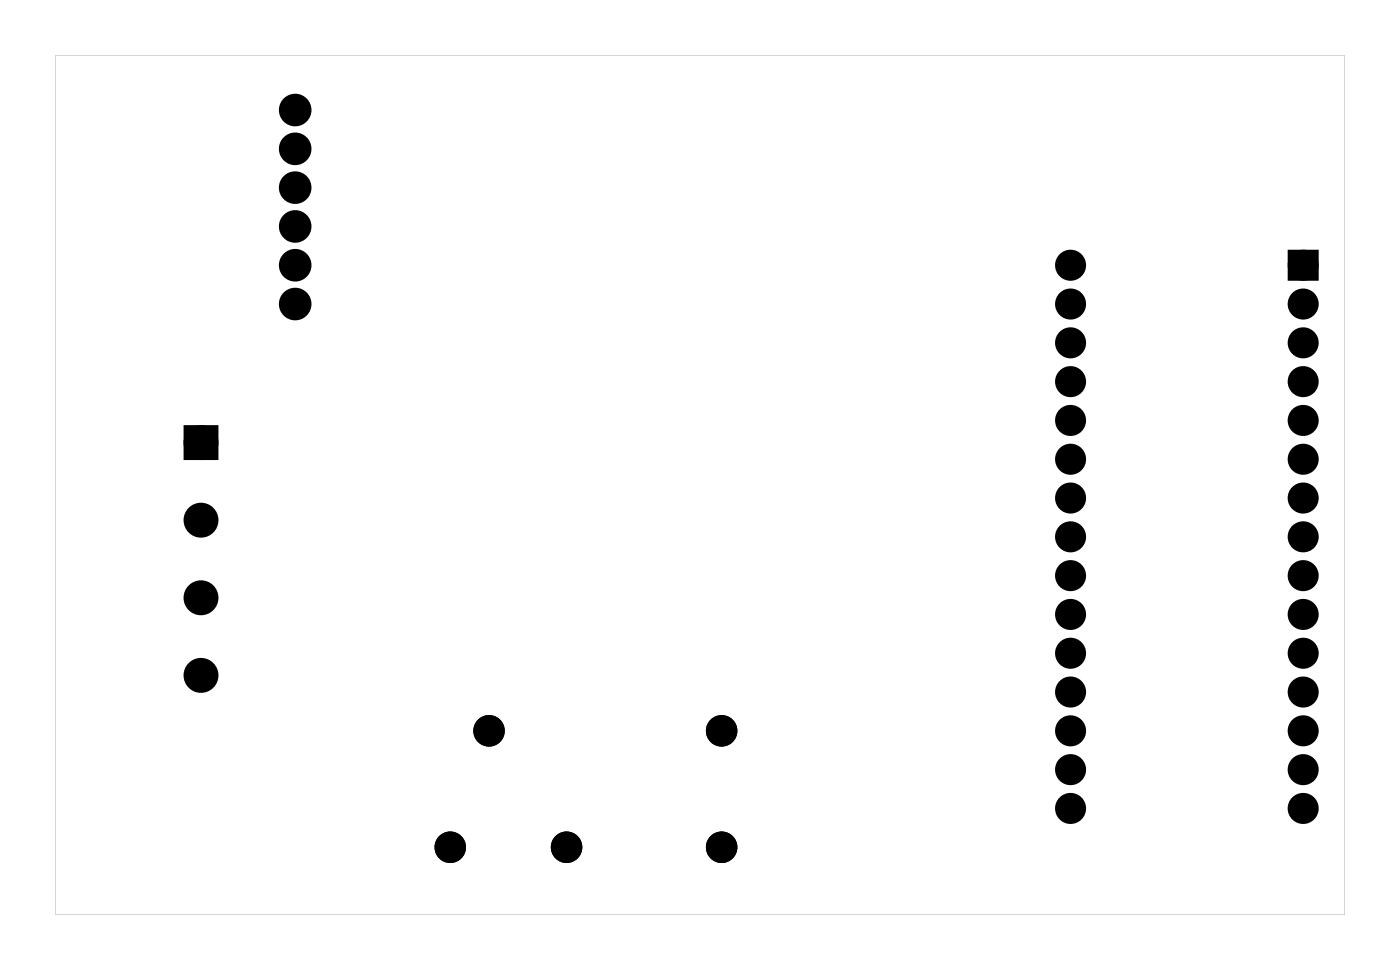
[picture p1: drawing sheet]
<svg xmlns="http://www.w3.org/2000/svg" width="92mm" height="63mm" viewBox="0 0 92 63" stroke-linecap="round" stroke-linejoin="round" font-family="sans-serif">
<g fill="#000">
<path d="M84.7 16.7h1.4v1.3h-1.4zM12.4 28.2h1.5v1.5h-1.5z"/>
<path d="M3.6 3.6v56.3h84.5v-56.3zM3.6 3.6h84.5v56.3h-84.5z"/>
</g>
<g fill="#000">
<circle cx="19.3" cy="19.9" r=".72"/>
<circle cx="19.3" cy="14.8" r=".72"/>
<circle cx="19.3" cy="12.3" r=".72"/>
<circle cx="19.3" cy="7.2" r=".72"/>
<circle cx="19.3" cy="9.7" r=".72"/>
<circle cx="19.3" cy="17.4" r=".72"/>
<circle cx="70.1" cy="19.9" r=".67"/>
<circle cx="70.1" cy="17.4" r=".67"/>
<circle cx="85.4" cy="17.4" r=".67"/>
<circle cx="85.4" cy="19.9" r=".67"/>
<circle cx="13.2" cy="34.1" r=".76"/>
<circle cx="13.2" cy="39.1" r=".76"/>
<circle cx="13.2" cy="29" r=".76"/>
<circle cx="70.1" cy="30.1" r=".67"/>
<circle cx="70.1" cy="37.7" r=".67"/>
<circle cx="70.1" cy="25" r=".67"/>
<circle cx="70.1" cy="35.1" r=".67"/>
<circle cx="70.1" cy="32.6" r=".67"/>
<circle cx="70.1" cy="27.5" r=".67"/>
<circle cx="70.1" cy="22.4" r=".67"/>
<circle cx="85.4" cy="30.1" r=".67"/>
<circle cx="85.4" cy="37.7" r=".67"/>
<circle cx="85.4" cy="25" r=".67"/>
<circle cx="85.4" cy="35.1" r=".67"/>
<circle cx="85.4" cy="27.5" r=".67"/>
<circle cx="85.4" cy="32.6" r=".67"/>
<circle cx="85.4" cy="22.4" r=".67"/>
<circle cx="13.2" cy="44.2" r=".76"/>
<circle cx="29.5" cy="55.5" r=".78"/>
<circle cx="32" cy="47.8" r=".78"/>
<circle cx="37.1" cy="55.5" r=".78"/>
<circle cx="47.3" cy="55.5" r=".78"/>
<circle cx="47.3" cy="47.8" r=".78"/>
<circle cx="70.1" cy="50.4" r=".67"/>
<circle cx="70.1" cy="40.2" r=".67"/>
<circle cx="70.1" cy="45.3" r=".67"/>
<circle cx="70.1" cy="47.8" r=".67"/>
<circle cx="70.1" cy="42.8" r=".67"/>
<circle cx="70.1" cy="52.9" r=".67"/>
<circle cx="85.4" cy="50.4" r=".67"/>
<circle cx="85.4" cy="45.3" r=".67"/>
<circle cx="85.4" cy="40.2" r=".67"/>
<circle cx="85.4" cy="47.8" r=".67"/>
<circle cx="85.4" cy="42.8" r=".67"/>
<circle cx="85.4" cy="52.9" r=".67"/>
</g>
<g fill="none" stroke="#000" stroke-width=".69" stroke-linecap="butt">
<path d="M84.7 16.7h1.4v1.3h-1.4z"/>
<circle cx="19.3" cy="9.7" r=".72"/>
<circle cx="19.3" cy="7.2" r=".72"/>
<circle cx="19.3" cy="19.9" r=".72"/>
<circle cx="19.3" cy="17.4" r=".72"/>
<circle cx="19.3" cy="12.3" r=".72"/>
<circle cx="19.3" cy="14.8" r=".72"/>
<circle cx="70.1" cy="19.9" r=".67"/>
<circle cx="70.1" cy="17.4" r=".67"/>
<circle cx="85.4" cy="19.9" r=".67"/>
<circle cx="85.4" cy="17.4" r=".67"/>
<circle cx="70.1" cy="22.4" r=".67"/>
<circle cx="70.1" cy="32.6" r=".67"/>
<circle cx="70.1" cy="27.5" r=".67"/>
<circle cx="70.1" cy="30.1" r=".67"/>
<circle cx="70.1" cy="25" r=".67"/>
<circle cx="70.1" cy="35.1" r=".67"/>
<circle cx="70.1" cy="37.7" r=".67"/>
<circle cx="85.4" cy="22.4" r=".67"/>
<circle cx="85.4" cy="27.5" r=".67"/>
<circle cx="85.4" cy="32.6" r=".67"/>
<circle cx="85.4" cy="30.1" r=".67"/>
<circle cx="85.4" cy="25" r=".67"/>
<circle cx="85.4" cy="35.1" r=".67"/>
<circle cx="85.4" cy="37.7" r=".67"/>
<circle cx="70.1" cy="50.4" r=".67"/>
<circle cx="70.1" cy="40.2" r=".67"/>
<circle cx="70.1" cy="42.8" r=".67"/>
<circle cx="70.1" cy="45.3" r=".67"/>
<circle cx="70.1" cy="47.8" r=".67"/>
<circle cx="70.1" cy="52.9" r=".67"/>
<circle cx="85.4" cy="42.8" r=".67"/>
<circle cx="85.4" cy="52.9" r=".67"/>
<circle cx="85.4" cy="40.2" r=".67"/>
<circle cx="85.4" cy="47.8" r=".67"/>
<circle cx="85.4" cy="50.4" r=".67"/>
<circle cx="85.4" cy="45.3" r=".67"/>
</g>
<g fill="none" stroke="#000" stroke-width=".51">
<circle cx="29.5" cy="55.5" r=".78"/>
<circle cx="32" cy="47.8" r=".78"/>
<circle cx="37.1" cy="55.5" r=".78"/>
<circle cx="47.3" cy="47.8" r=".78"/>
<circle cx="47.3" cy="55.5" r=".78"/>
</g>
<g fill="none" stroke="#000" stroke-width=".76" stroke-linecap="butt">
<path d="M12.4 28.2h1.5v1.5h-1.5z"/>
<circle cx="13.2" cy="29" r=".76"/>
<circle cx="13.2" cy="39.1" r=".76"/>
<circle cx="13.2" cy="34.1" r=".76"/>
<circle cx="13.2" cy="44.2" r=".76"/>
</g>
</svg>
